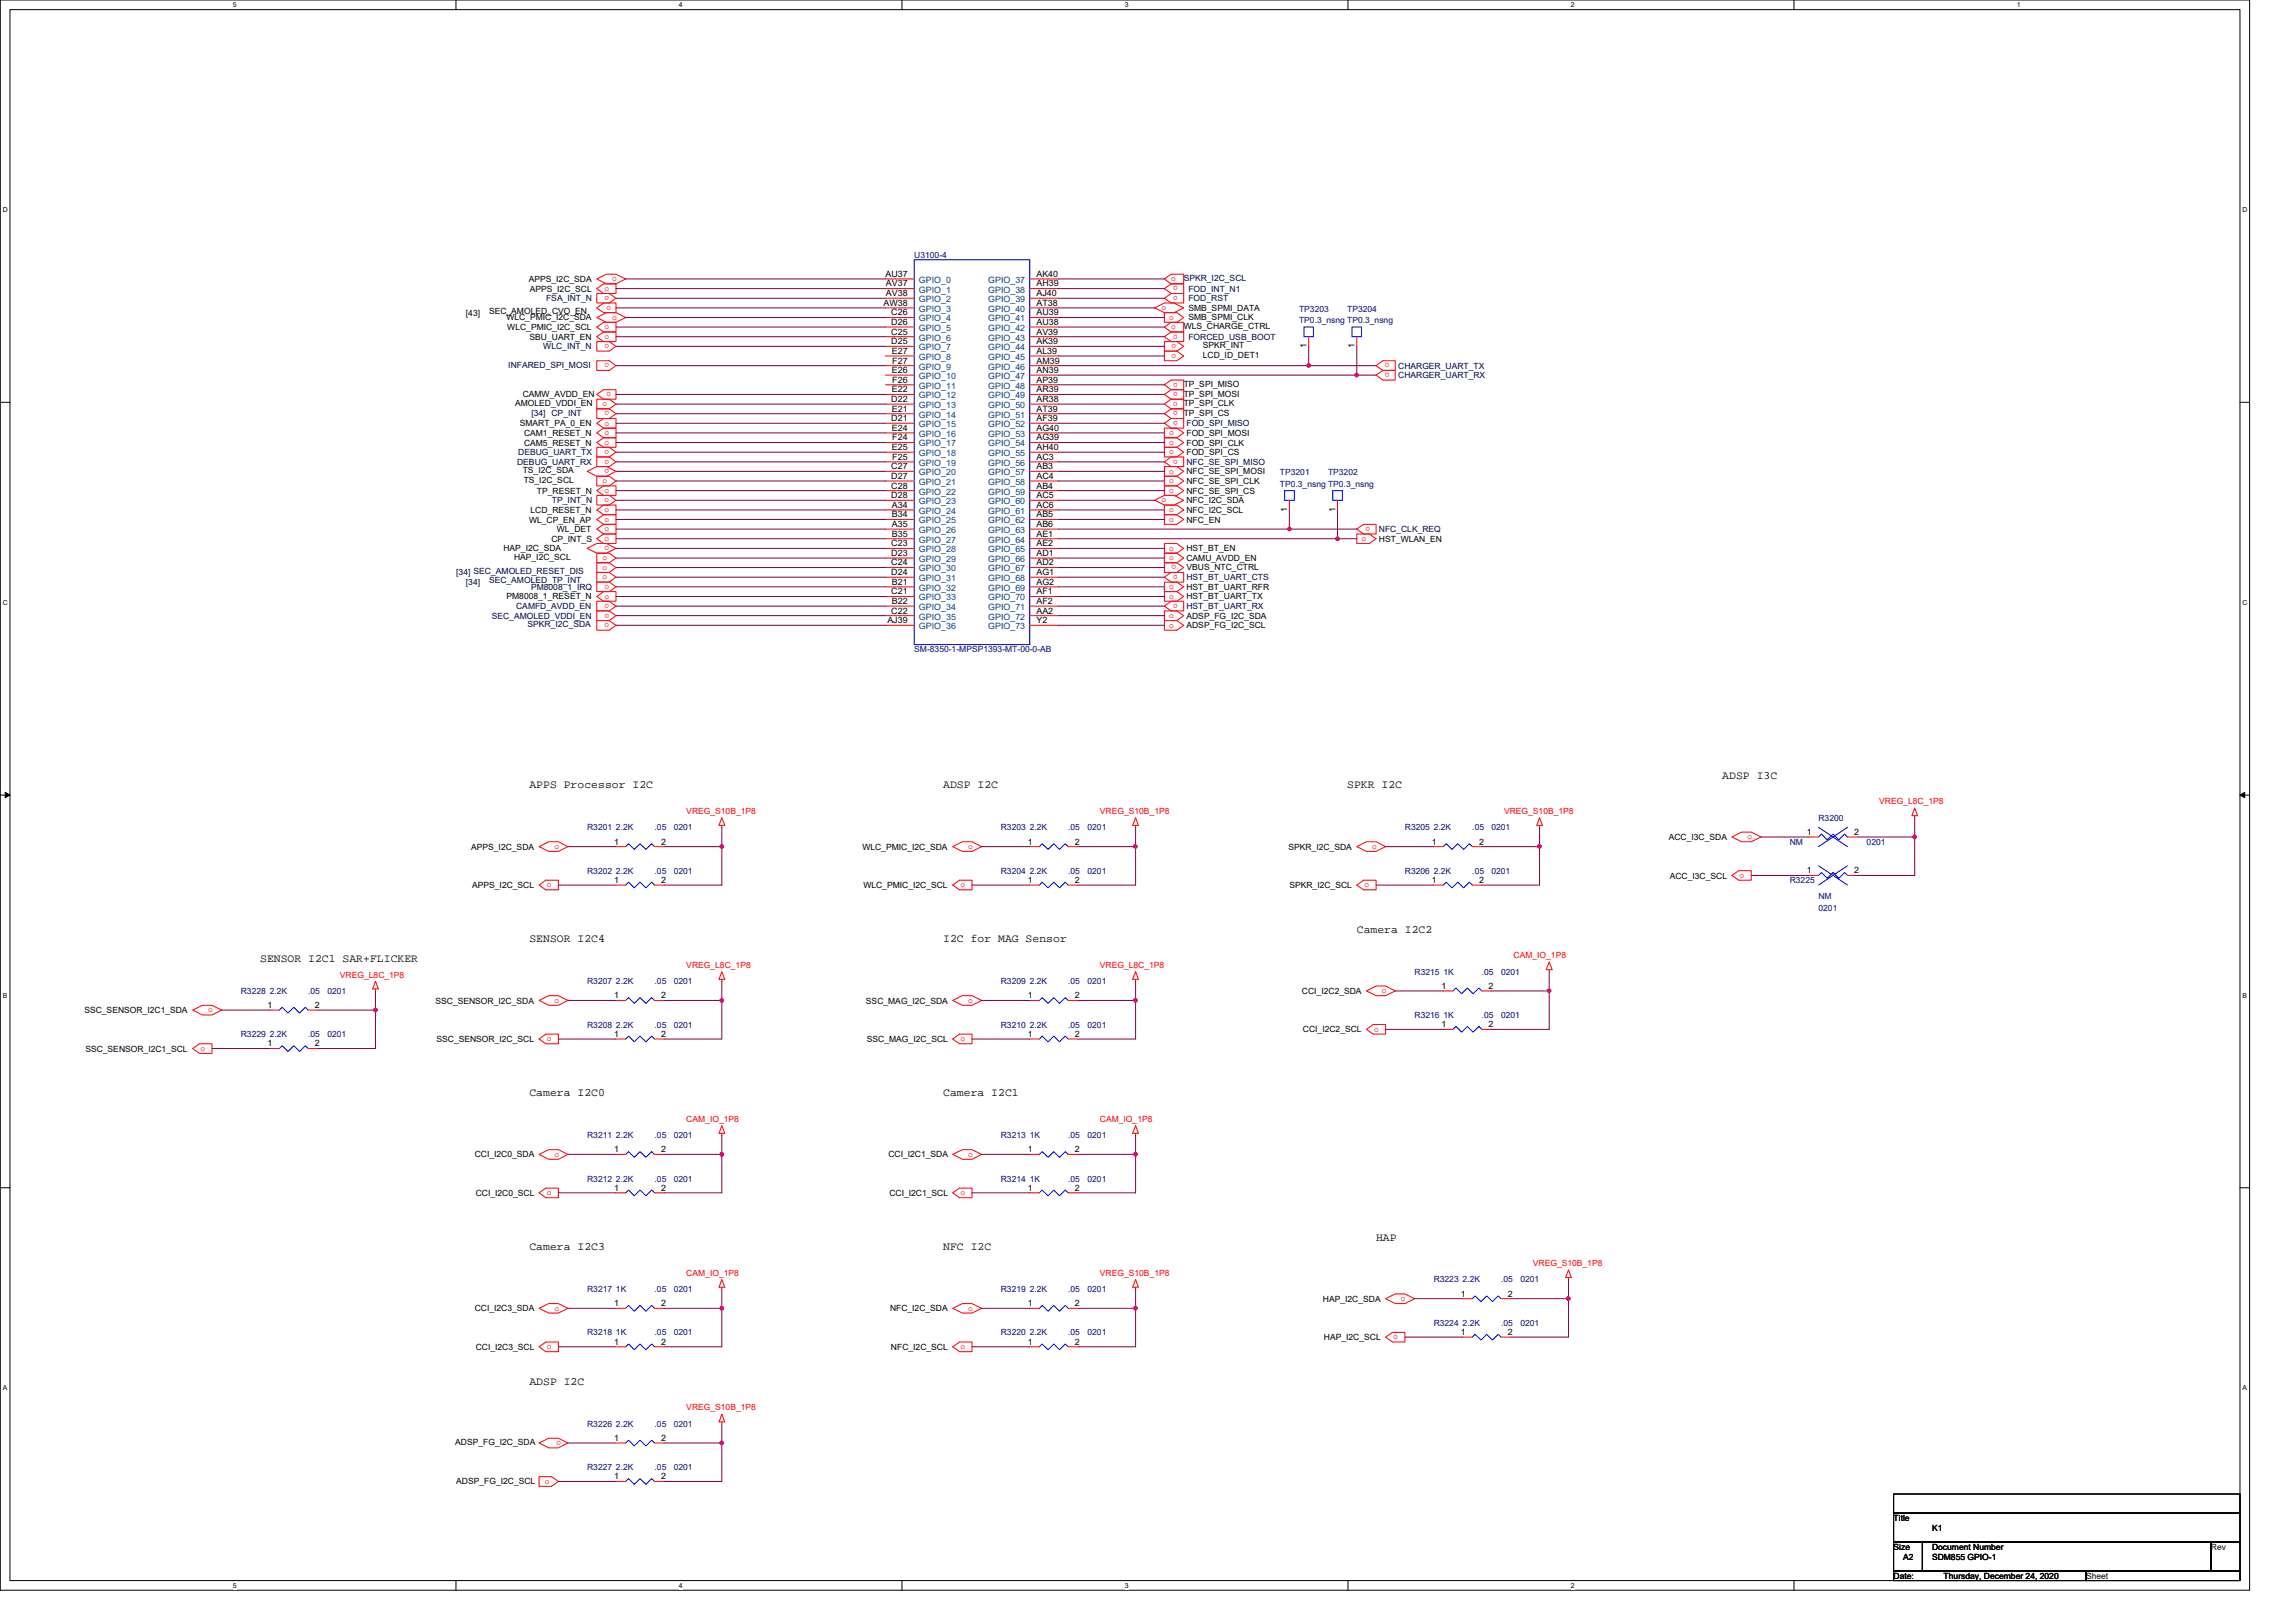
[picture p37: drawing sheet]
<svg xmlns="http://www.w3.org/2000/svg" width="297mm" height="210mm" viewBox="0 0 297 210" stroke-linecap="round" stroke-linejoin="round" font-family="sans-serif">
<defs><g id="words">
<g font-size="1.5">
<text x="222.8" y="100.8">ADSP I3C</text>
<text x="68.5" y="102">APPS Processor I2C</text>
<text x="122" y="102">ADSP I2C</text>
<text x="174.3" y="102">SPKR I2C</text>
<text x="33.7" y="124.4">SENSOR I2C1 SAR+FLICKER</text>
<text x="68.5" y="121.9">SENSOR I2C4</text>
<text x="122" y="121.9">I2C for MAG Sensor</text>
<text x="175.5" y="120.7">Camera I2C2</text>
<text x="68.5" y="141.8">Camera I2C0</text>
<text x="122" y="141.8">Camera I2C1</text>
<text x="68.5" y="161.7">Camera I2C3</text>
<text x="122" y="161.7">NFC I2C</text>
<text x="178" y="160.5">HAP</text>
<text x="68.5" y="179.2">ADSP I2C</text>
</g>
<g font-size="1.1">
<text x="114.6" y="35.8">AU37</text>
<text x="134.1" y="35.8">AK40</text>
<text x="60.3" y="40.9">[43]</text>
<text x="63.3" y="40.6">SEC_AMOLED_CVO_EN</text>
<text x="65.5" y="41.5">WLC_PMIC_I2C_SDA</text>
<text x="68.4" y="36.5">APPS_I2C_SDA</text>
<text x="68.5" y="37.7">APPS_I2C_SCL</text>
<text x="114.3" y="39.6">AW38</text>
<text x="114.6" y="37.1">AV37</text>
<text x="114.6" y="38.3">AV38</text>
<text x="115.3" y="40.8">C26</text>
<text x="134.1" y="37.1">AH39</text>
<text x="134.1" y="38.3">AJ40</text>
<text x="134.1" y="39.6">AT38</text>
<text x="134.1" y="40.8">AU39</text>
<text x="153.8" y="40.2">SMB_SPMI_DATA</text>
<text x="153.8" y="41.5">SMB_SPMI_CLK</text>
<text x="65.6" y="42.7">WLC_PMIC_I2C_SCL</text>
<text x="68.5" y="44">SBU_UART_EN</text>
<text x="115.3" y="42">D26</text>
<text x="115.3" y="43.3">C25</text>
<text x="115.3" y="44.5">D25</text>
<text x="115.4" y="45.8">E27</text>
<text x="115.4" y="47">F27</text>
<text x="134.1" y="42">AU38</text>
<text x="134.1" y="43.3">AV39</text>
<text x="134.1" y="44.5">AK39</text>
<text x="134.1" y="45.8">AL39</text>
<text x="134.1" y="47">AM39</text>
<text x="153.1" y="42.6">WLS_CHARGE_CTRL</text>
<text x="155.6" y="45.1">SPKR_INT</text>
<text x="155.6" y="46.3">LCD_ID_DET1</text>
<text x="169" y="45.1" transform="rotate(-90 169 45.1)">1</text>
<text x="175.3" y="45.1" transform="rotate(-90 175.3 45.1)">1</text>
<text x="66.6" y="52.6">AMOLED_VDDI_EN</text>
<text x="67.6" y="51.3">CAMW_AVDD_EN</text>
<text x="115.3" y="52">D22</text>
<text x="115.4" y="48.3">E26</text>
<text x="115.4" y="50.8">E22</text>
<text x="115.4" y="53.3">E21</text>
<text x="115.4" y="49.5">F26</text>
<text x="134.1" y="48.3">AN39</text>
<text x="134.1" y="49.5">AP39</text>
<text x="134.1" y="50.8">AR39</text>
<text x="134.1" y="52">AR38</text>
<text x="134.1" y="53.3">AT39</text>
<text x="153.1" y="50.1">TP_SPI_MISO</text>
<text x="153.1" y="51.3">TP_SPI_MOSI</text>
<text x="153.1" y="52.6">TP_SPI_CLK</text>
<text x="153.1" y="53.8">TP_SPI_CS</text>
<text x="67.2" y="55.2">SMART_PA_0_EN</text>
<text x="67.8" y="56.4">CAM1_RESET_N</text>
<text x="67.8" y="57.7">CAM5_RESET_N</text>
<text x="115.3" y="54.5">D21</text>
<text x="115.4" y="55.7">E24</text>
<text x="115.4" y="58.2">E25</text>
<text x="115.4" y="57">F24</text>
<text x="115.4" y="59.5">F25</text>
<text x="134.1" y="54.5">AF39</text>
<text x="134.1" y="55.7">AG40</text>
<text x="134.1" y="57">AG39</text>
<text x="134.1" y="58.2">AH40</text>
<text x="134.1" y="59.5">AC3</text>
<text x="153.5" y="56.4">FOD_SPI_MOSI</text>
<text x="153.5" y="57.7">FOD_SPI_CLK</text>
<text x="153.5" y="58.9">FOD_SPI_CS</text>
<text x="67.6" y="61.3">TS_I2C_SDA</text>
<text x="67.8" y="62.5">TS_I2C_SCL</text>
<text x="69.5" y="63.9">TP_RESET_N</text>
<text x="115.3" y="60.7">C27</text>
<text x="115.3" y="62">D27</text>
<text x="115.3" y="63.2">C28</text>
<text x="115.3" y="64.5">D28</text>
<text x="115.4" y="65.7">A34</text>
<text x="134.1" y="60.7">AB3</text>
<text x="134.1" y="62">AC4</text>
<text x="134.1" y="63.2">AB4</text>
<text x="134.1" y="64.5">AC5</text>
<text x="134.1" y="65.7">AC6</text>
<text x="153.5" y="61.4">NFC_SE_SPI_MOSI</text>
<text x="153.5" y="62.6">NFC_SE_SPI_CLK</text>
<text x="153.5" y="63.9">NFC_SE_SPI_CS</text>
<text x="153.5" y="65.1">NFC_I2C_SDA</text>
<text x="65.1" y="71.2">HAP_I2C_SDA</text>
<text x="68.4" y="67.6">WL_CP_EN_AP</text>
<text x="68.6" y="66.4">LCD_RESET_N</text>
<text x="71.3" y="70.1">CP_INT_S</text>
<text x="72" y="68.9">WL_DET</text>
<text x="115.3" y="70.7">C23</text>
<text x="115.3" y="71.9">D23</text>
<text x="115.4" y="66.9">B34</text>
<text x="115.4" y="68.2">A35</text>
<text x="115.4" y="69.4">B35</text>
<text x="134.1" y="66.9">AB5</text>
<text x="134.1" y="68.2">AB6</text>
<text x="134.1" y="69.4">AE1</text>
<text x="134.1" y="70.7">AE2</text>
<text x="134.1" y="71.9">AD1</text>
<text x="153.5" y="66.4">NFC_I2C_SCL</text>
<text x="153.5" y="67.6">NFC_EN</text>
<text x="153.5" y="71.3">HST_BT_EN</text>
<text x="166.5" y="66.2" transform="rotate(-90 166.5 66.2)">1</text>
<text x="172.8" y="66.2" transform="rotate(-90 172.8 66.2)">1</text>
<text x="178.4" y="70.1">HST_WLAN_EN</text>
<text x="65.5" y="77.6">PM8008_1_RESET_N</text>
<text x="66.5" y="72.5">HAP_I2C_SCL</text>
<text x="115.3" y="73.2">C24</text>
<text x="115.3" y="74.4">D24</text>
<text x="115.3" y="76.9">C21</text>
<text x="115.4" y="75.6">B21</text>
<text x="134.1" y="73.2">AD2</text>
<text x="134.1" y="74.4">AG1</text>
<text x="134.1" y="75.6">AG2</text>
<text x="134.1" y="76.9">AF1</text>
<text x="153.5" y="76.3">HST_BT_UART_RFR</text>
<text x="153.5" y="77.6">HST_BT_UART_TX</text>
<text x="153.5" y="72.6">CAMU_AVDD_EN</text>
<text x="153.5" y="73.7">VBUS_NTC_CTRL</text>
<text x="114.8" y="80.6">AJ39</text>
<text x="115.3" y="79.4">C22</text>
<text x="115.4" y="78.1">B22</text>
<text x="134.1" y="78.1">AF2</text>
<text x="134.1" y="79.4">AA2</text>
<text x="134.1" y="80.6">Y2</text>
<text x="153.5" y="80.1">ADSP_FG_I2C_SDA</text>
<text x="153.5" y="81.3">ADSP_FG_I2C_SCL</text>
<text x="61" y="109.9">APPS_I2C_SDA</text>
<text x="79.4" y="109.3">1</text>
<text x="85.6" y="109.3">2</text>
<text x="111.6" y="109.9">WLC_PMIC_I2C_SDA</text>
<text x="133" y="109.3">1</text>
<text x="139.1" y="109.3">2</text>
<text x="166.7" y="109.9">SPKR_I2C_SDA</text>
<text x="185.2" y="109.3">1</text>
<text x="191.3" y="109.3">2</text>
<text x="215.9" y="108.7">ACC_I3C_SDA</text>
<text x="216" y="113.7">ACC_I3C_SCL</text>
<text x="233.8" y="113">1</text>
<text x="233.8" y="108">1</text>
<text x="239.9" y="113">2</text>
<text x="239.9" y="108">2</text>
<text x="61.1" y="114.9">APPS_I2C_SCL</text>
<text x="79.4" y="114.2">1</text>
<text x="85.6" y="114.2">2</text>
<text x="111.7" y="114.9">WLC_PMIC_I2C_SCL</text>
<text x="133" y="114.2">1</text>
<text x="139.1" y="114.2">2</text>
<text x="166.8" y="114.9">SPKR_I2C_SCL</text>
<text x="185.2" y="114.2">1</text>
<text x="191.3" y="114.2">2</text>
<text x="10.9" y="131.1">SSC_SENSOR_I2C1_SDA</text>
<text x="34.6" y="130.4">1</text>
<text x="40.7" y="130.4">2</text>
<text x="56.3" y="129.8">SSC_SENSOR_I2C_SDA</text>
<text x="79.4" y="129.2">1</text>
<text x="85.6" y="129.2">2</text>
<text x="112" y="129.8">SSC_MAG_I2C_SDA</text>
<text x="133" y="129.2">1</text>
<text x="139.1" y="129.2">2</text>
<text x="168.4" y="128.6">CCI_I2C2_SDA</text>
<text x="186.5" y="127.9">1</text>
<text x="192.6" y="127.9">2</text>
<text x="11" y="136.1">SSC_SENSOR_I2C1_SCL</text>
<text x="34.6" y="135.4">1</text>
<text x="40.7" y="135.4">2</text>
<text x="56.5" y="134.8">SSC_SENSOR_I2C_SCL</text>
<text x="79.4" y="134.2">1</text>
<text x="85.6" y="134.2">2</text>
<text x="112.2" y="134.8">SSC_MAG_I2C_SCL</text>
<text x="133" y="134.2">1</text>
<text x="139.1" y="134.2">2</text>
<text x="168.6" y="133.6">CCI_I2C2_SCL</text>
<text x="186.5" y="132.9">1</text>
<text x="192.6" y="132.9">2</text>
<text x="61.4" y="149.8">CCI_I2C0_SDA</text>
<text x="79.4" y="149.1">1</text>
<text x="85.6" y="149.1">2</text>
<text x="114.9" y="149.8">CCI_I2C1_SDA</text>
<text x="133" y="149.1">1</text>
<text x="139.1" y="149.1">2</text>
<text x="61.5" y="154.7">CCI_I2C0_SCL</text>
<text x="79.4" y="154.1">1</text>
<text x="85.6" y="154.1">2</text>
<text x="115.1" y="154.7">CCI_I2C1_SCL</text>
<text x="133" y="154.1">1</text>
<text x="139.1" y="154.1">2</text>
<text x="189" y="167.7">1</text>
<text x="195.1" y="167.7">2</text>
<text x="61.4" y="169.7">CCI_I2C3_SDA</text>
<text x="79.4" y="169">1</text>
<text x="79.4" y="174">1</text>
<text x="85.6" y="169">2</text>
<text x="85.6" y="174">2</text>
<text x="115.1" y="169.7">NFC_I2C_SDA</text>
<text x="133" y="169">1</text>
<text x="133" y="174">1</text>
<text x="139.1" y="169">2</text>
<text x="139.1" y="174">2</text>
<text x="171.2" y="168.4">HAP_I2C_SDA</text>
<text x="171.3" y="173.4">HAP_I2C_SCL</text>
<text x="189" y="172.7">1</text>
<text x="195.1" y="172.7">2</text>
<text x="61.5" y="174.6">CCI_I2C3_SCL</text>
<text x="115.3" y="174.6">NFC_I2C_SCL</text>
<text x="58.9" y="187">ADSP_FG_I2C_SDA</text>
<text x="59" y="191.9">ADSP_FG_I2C_SCL</text>
<text x="79.4" y="186.4">1</text>
<text x="79.4" y="191.4">1</text>
<text x="85.6" y="186.4">2</text>
<text x="85.6" y="191.4">2</text>
<text x="245" y="196.8">Title</text>
<text x="245" y="200.5">Size</text>
<text x="246.2" y="201.8">A2</text>
<text x="250" y="200.5">Document Number</text>
<text x="250" y="201.8">SDM855 GPIO-1</text>
<text x="250" y="198">K1</text>
<text x="286" y="200.5">Rev</text>
<text x="245" y="204.3">Date:</text>
<text x="251.5" y="204.3">Thursday, December 24, 2020</text>
<text x="269.9" y="204.3">Sheet</text>
</g>
<g font-size="1.1" fill="#000080">
<text x="118.3" y="33.4">U3100-4</text>
<text x="168.1" y="40.3">TP3203</text>
<text x="168.1" y="41.8">TP0.3_nsng TP0.3_nsng</text>
<text x="174.3" y="40.3">TP3204</text>
<text x="165.6" y="61.5">TP3201</text>
<text x="165.6" y="63">TP0.3_nsng TP0.3_nsng</text>
<text x="171.8" y="61.5">TP3202</text>
<text x="118.3" y="84.4">SM-8350-1-MPSP1393-MT-00-0-AB</text>
<text x="76" y="107.4">R3201 2.2K</text>
<text x="84.7" y="107.4">.05</text>
<text x="87.2" y="107.4">0201</text>
<text x="129.5" y="107.4">R3203 2.2K</text>
<text x="138.2" y="107.4">.05</text>
<text x="140.7" y="107.4">0201</text>
<text x="181.8" y="107.4">R3205 2.2K</text>
<text x="190.5" y="107.4">.05</text>
<text x="193" y="107.4">0201</text>
<text x="235.3" y="106.2">R3200</text>
<text x="76" y="113">R3202 2.2K</text>
<text x="84.7" y="113">.05</text>
<text x="87.2" y="113">0201</text>
<text x="129.5" y="113">R3204 2.2K</text>
<text x="138.2" y="113">.05</text>
<text x="140.7" y="113">0201</text>
<text x="181.8" y="113">R3206 2.2K</text>
<text x="190.5" y="113">.05</text>
<text x="193" y="113">0201</text>
<text x="231.5" y="109.3">NM</text>
<text x="241.5" y="109.3">0201</text>
<text x="231.5" y="114.3">R3225</text>
<text x="235.3" y="116.3">NM</text>
<text x="235.3" y="117.9">0201</text>
<text x="31.2" y="128.6">R3228 2.2K</text>
<text x="39.9" y="128.6">.05</text>
<text x="42.3" y="128.6">0201</text>
<text x="76" y="127.3">R3207 2.2K</text>
<text x="84.7" y="127.3">.05</text>
<text x="87.2" y="127.3">0201</text>
<text x="129.5" y="127.3">R3209 2.2K</text>
<text x="138.2" y="127.3">.05</text>
<text x="140.7" y="127.3">0201</text>
<text x="183" y="131.7">R3216 1K</text>
<text x="183" y="126.1">R3215 1K</text>
<text x="191.7" y="131.7">.05</text>
<text x="191.7" y="126.1">.05</text>
<text x="194.2" y="131.7">0201</text>
<text x="194.2" y="126.1">0201</text>
<text x="31.2" y="134.2">R3229 2.2K</text>
<text x="39.9" y="134.2">.05</text>
<text x="42.3" y="134.2">0201</text>
<text x="76" y="132.9">R3208 2.2K</text>
<text x="84.7" y="132.9">.05</text>
<text x="87.2" y="132.9">0201</text>
<text x="129.5" y="132.9">R3210 2.2K</text>
<text x="138.2" y="132.9">.05</text>
<text x="140.7" y="132.9">0201</text>
<text x="76" y="147.3">R3211 2.2K</text>
<text x="84.7" y="147.3">.05</text>
<text x="87.2" y="147.3">0201</text>
<text x="129.5" y="147.3">R3213 1K</text>
<text x="138.2" y="147.3">.05</text>
<text x="140.7" y="147.3">0201</text>
<text x="76" y="152.9">R3212 2.2K</text>
<text x="84.7" y="152.9">.05</text>
<text x="87.2" y="152.9">0201</text>
<text x="129.5" y="152.9">R3214 1K</text>
<text x="138.2" y="152.9">.05</text>
<text x="140.7" y="152.9">0201</text>
<text x="76" y="167.2">R3217 1K</text>
<text x="84.7" y="167.2">.05</text>
<text x="87.2" y="167.2">0201</text>
<text x="129.5" y="167.2">R3219 2.2K</text>
<text x="138.2" y="167.2">.05</text>
<text x="140.7" y="167.2">0201</text>
<text x="185.5" y="165.9">R3223 2.2K</text>
<text x="194.2" y="165.9">.05</text>
<text x="196.7" y="165.9">0201</text>
<text x="76" y="172.8">R3218 1K</text>
<text x="84.7" y="172.8">.05</text>
<text x="87.2" y="172.8">0201</text>
<text x="129.5" y="172.8">R3220 2.2K</text>
<text x="138.2" y="172.8">.05</text>
<text x="140.7" y="172.8">0201</text>
<text x="185.5" y="171.5">R3224 2.2K</text>
<text x="194.2" y="171.5">.05</text>
<text x="196.7" y="171.5">0201</text>
<text x="76" y="184.6">R3226 2.2K</text>
<text x="84.7" y="184.6">.05</text>
<text x="87.2" y="184.6">0201</text>
<text x="76" y="190.2">R3227 2.2K</text>
<text x="84.7" y="190.2">.05</text>
<text x="87.2" y="190.2">0201</text>
</g>
<g font-size="1.1" fill="#000040">
<text x="70.7" y="39">FSA_INT_N</text>
<text x="153.1" y="36.4">SPKR_I2C_SCL</text>
<text x="153.8" y="37.7">FOD_INT_N1</text>
<text x="153.8" y="39">FOD_RST</text>
<text x="65.8" y="47.6">INFARED_SPI_MOSI</text>
<text x="70.3" y="45.2">WLC_INT_N</text>
<text x="153.8" y="44">FORCED_USB_BOOT</text>
<text x="180.9" y="47.7">CHARGER_UART_TX</text>
<text x="68.7" y="53.8">[34] CP_INT</text>
<text x="180.9" y="48.9">CHARGER_UART_RX</text>
<text x="67.1" y="58.9">DEBUG_UART_TX</text>
<text x="153.5" y="55.2">FOD_SPI_MISO</text>
<text x="66.9" y="60.1">DEBUG_UART_RX</text>
<text x="71.4" y="65.1">TP_INT_N</text>
<text x="153.5" y="60.1">NFC_SE_SPI_MISO</text>
<text x="178.4" y="68.9">NFC_CLK_REQ</text>
<text x="59" y="74.4">[34] SEC_AMOLED_RESET_DIS</text>
<text x="60.3" y="75.7">[34]</text>
<text x="63.3" y="75.4">SEC_AMOLED_TP_INT</text>
<text x="68.7" y="76.3">PM8008_1_IRQ</text>
<text x="153.5" y="75.1">HST_BT_UART_CTS</text>
<text x="63.6" y="80.1">SEC_AMOLED_VDDI_EN</text>
<text x="66.8" y="78.8">CAMFD_AVDD_EN</text>
<text x="68.2" y="81.2">SPKR_I2C_SDA</text>
<text x="153.5" y="78.8">HST_BT_UART_RX</text>
</g>
<g font-size="1.1" fill="#f00">
<text x="78.2" y="37.6">o</text>
<text x="78.8" y="38.3" transform="rotate(180 78.8 38.3)">o</text>
<text x="79.1" y="39.5" transform="rotate(180 79.1 39.5)">o</text>
<text x="79.2" y="36.4">o</text>
<text x="79.2" y="41.4">o</text>
<text x="150.3" y="40.1">o</text>
<text x="151.3" y="41.4">o</text>
<text x="151.5" y="36.4">o</text>
<text x="152.4" y="37.1" transform="rotate(180 152.4 37.1)">o</text>
<text x="152.4" y="38.3" transform="rotate(180 152.4 38.3)">o</text>
<text x="78.2" y="42.6">o</text>
<text x="78.2" y="43.9">o</text>
<text x="78.8" y="44.5" transform="rotate(180 78.8 44.5)">o</text>
<text x="78.8" y="47" transform="rotate(180 78.8 47)">o</text>
<text x="151.5" y="42.6">o</text>
<text x="152.1" y="44.5" transform="rotate(180 152.1 44.5)">o</text>
<text x="152.1" y="45.8" transform="rotate(180 152.1 45.8)">o</text>
<text x="152.4" y="43.3" transform="rotate(180 152.4 43.3)">o</text>
<text x="179.8" y="47" transform="rotate(180 179.8 47)">o</text>
<text x="78" y="52.6">o</text>
<text x="78.8" y="53.2" transform="rotate(180 78.8 53.2)">o</text>
<text x="79.1" y="50.7" transform="rotate(180 79.1 50.7)">o</text>
<text x="152.4" y="49.5" transform="rotate(180 152.4 49.5)">o</text>
<text x="152.4" y="50.7" transform="rotate(180 152.4 50.7)">o</text>
<text x="152.4" y="52" transform="rotate(180 152.4 52)">o</text>
<text x="152.4" y="53.2" transform="rotate(180 152.4 53.2)">o</text>
<text x="179.8" y="48.3" transform="rotate(180 179.8 48.3)">o</text>
<text x="78.2" y="55.1">o</text>
<text x="78.2" y="56.3">o</text>
<text x="78.2" y="57.6">o</text>
<text x="78.8" y="59.5" transform="rotate(180 78.8 59.5)">o</text>
<text x="78.8" y="58.2" transform="rotate(180 78.8 58.2)">o</text>
<text x="151.3" y="56.3">o</text>
<text x="151.3" y="57.6">o</text>
<text x="151.3" y="58.8">o</text>
<text x="152.4" y="54.5" transform="rotate(180 152.4 54.5)">o</text>
<text x="152.4" y="59.5" transform="rotate(180 152.4 59.5)">o</text>
<text x="78" y="62.5">o</text>
<text x="78.2" y="63.8">o</text>
<text x="78.8" y="64.4" transform="rotate(180 78.8 64.4)">o</text>
<text x="78.8" y="60.7" transform="rotate(180 78.8 60.7)">o</text>
<text x="150.3" y="65">o</text>
<text x="151.3" y="61.3">o</text>
<text x="151.3" y="62.5">o</text>
<text x="151.3" y="63.8">o</text>
<text x="78.2" y="66.3">o</text>
<text x="78.2" y="68.7">o</text>
<text x="78.2" y="67.5">o</text>
<text x="78.2" y="70">o</text>
<text x="78.8" y="70.7" transform="rotate(180 78.8 70.7)">o</text>
<text x="151.3" y="66.3">o</text>
<text x="151.3" y="67.5">o</text>
<text x="151.3" y="71.2">o</text>
<text x="176.1" y="70">o</text>
<text x="177.3" y="68.2" transform="rotate(180 177.3 68.2)">o</text>
<text x="78" y="73.7">o</text>
<text x="78" y="75">o</text>
<text x="78" y="72.5">o</text>
<text x="78.2" y="77.4">o</text>
<text x="78.8" y="75.6" transform="rotate(180 78.8 75.6)">o</text>
<text x="151.3" y="76.2">o</text>
<text x="151.3" y="77.4">o</text>
<text x="151.3" y="72.5">o</text>
<text x="152.1" y="73.2" transform="rotate(180 152.1 73.2)">o</text>
<text x="152.4" y="74.4" transform="rotate(180 152.4 74.4)">o</text>
<text x="78.8" y="78.1" transform="rotate(180 78.8 78.1)">o</text>
<text x="78.8" y="80.6" transform="rotate(180 78.8 80.6)">o</text>
<text x="78.8" y="79.4" transform="rotate(180 78.8 79.4)">o</text>
<text x="151.3" y="79.9">o</text>
<text x="151.3" y="81.2">o</text>
<text x="152.4" y="78.1" transform="rotate(180 152.4 78.1)">o</text>
<text x="88.8" y="105.3">VREG_S10B_1P8</text>
<text x="142.3" y="105.3">VREG_S10B_1P8</text>
<text x="194.6" y="105.3">VREG_S10B_1P8</text>
<text x="243.1" y="104.1">VREG_L8C_1P8</text>
<text x="71.7" y="109.8">o</text>
<text x="125.2" y="109.8">o</text>
<text x="177.5" y="109.8">o</text>
<text x="225.1" y="113.6">o</text>
<text x="226.1" y="108.6">o</text>
<text x="70.7" y="114.8">o</text>
<text x="124.2" y="114.8">o</text>
<text x="176.5" y="114.8">o</text>
<text x="88.8" y="125.2">VREG_L8C_1P8</text>
<text x="142.3" y="125.2">VREG_L8C_1P8</text>
<text x="195.8" y="124">CAM_IO_1P8</text>
<text x="26.9" y="131">o</text>
<text x="44" y="126.5">VREG_L8C_1P8</text>
<text x="71.7" y="129.7">o</text>
<text x="125.2" y="129.7">o</text>
<text x="178.8" y="128.5">o</text>
<text x="25.9" y="136">o</text>
<text x="70.7" y="134.7">o</text>
<text x="124.2" y="134.7">o</text>
<text x="177.8" y="133.5">o</text>
<text x="71.7" y="149.6">o</text>
<text x="88.8" y="145.1">CAM_IO_1P8</text>
<text x="125.2" y="149.6">o</text>
<text x="142.3" y="145.1">CAM_IO_1P8</text>
<text x="70.7" y="154.6">o</text>
<text x="124.2" y="154.6">o</text>
<text x="88.8" y="165.1">CAM_IO_1P8</text>
<text x="142.3" y="165.1">VREG_S10B_1P8</text>
<text x="198.3" y="163.8">VREG_S10B_1P8</text>
<text x="71.7" y="169.6">o</text>
<text x="125.2" y="169.6">o</text>
<text x="180.3" y="173.3">o</text>
<text x="181.2" y="168.3">o</text>
<text x="70.7" y="174.5">o</text>
<text x="124.2" y="174.5">o</text>
<text x="88.8" y="182.5">VREG_S10B_1P8</text>
<text x="70.5" y="192">o</text>
<text x="72.6" y="186.4" transform="rotate(180 72.6 186.4)">o</text>
</g>
<g font-size="1.1" fill="#004080">
<text x="118.9" y="36.6">GPIO_0</text>
<text x="118.9" y="37.8">GPIO_1</text>
<text x="118.9" y="39.1">GPIO_2</text>
<text x="118.9" y="40.3">GPIO_3</text>
<text x="118.9" y="41.6">GPIO_4</text>
<text x="127.8" y="36.6">GPIO_37</text>
<text x="127.8" y="37.8">GPIO_38</text>
<text x="127.8" y="39.1">GPIO_39</text>
<text x="127.8" y="40.3">GPIO_40</text>
<text x="127.8" y="41.6">GPIO_41</text>
<text x="118.9" y="42.8">GPIO_5</text>
<text x="118.9" y="44.1">GPIO_6</text>
<text x="118.9" y="45.3">GPIO_7</text>
<text x="118.9" y="46.6">GPIO_8</text>
<text x="118.9" y="47.8">GPIO_9</text>
<text x="127.8" y="42.8">GPIO_42</text>
<text x="127.8" y="44.1">GPIO_43</text>
<text x="127.8" y="45.3">GPIO_44</text>
<text x="127.8" y="46.6">GPIO_45</text>
<text x="127.8" y="47.8">GPIO_46</text>
<text x="118.9" y="49">GPIO_10</text>
<text x="118.9" y="50.3">GPIO_11</text>
<text x="118.9" y="51.5">GPIO_12</text>
<text x="118.9" y="52.8">GPIO_13</text>
<text x="127.8" y="49">GPIO_47</text>
<text x="127.8" y="50.3">GPIO_48</text>
<text x="127.8" y="51.5">GPIO_49</text>
<text x="127.8" y="52.8">GPIO_50</text>
<text x="118.9" y="54">GPIO_14</text>
<text x="118.9" y="55.3">GPIO_15</text>
<text x="118.9" y="56.5">GPIO_16</text>
<text x="118.9" y="57.8">GPIO_17</text>
<text x="118.9" y="59">GPIO_18</text>
<text x="127.8" y="54">GPIO_51</text>
<text x="127.8" y="55.3">GPIO_52</text>
<text x="127.8" y="56.5">GPIO_53</text>
<text x="127.8" y="57.8">GPIO_54</text>
<text x="127.8" y="59">GPIO_55</text>
<text x="118.9" y="60.3">GPIO_19</text>
<text x="118.9" y="61.5">GPIO_20</text>
<text x="118.9" y="62.7">GPIO_21</text>
<text x="118.9" y="64">GPIO_22</text>
<text x="118.9" y="65.2">GPIO_23</text>
<text x="127.8" y="60.3">GPIO_56</text>
<text x="127.8" y="61.5">GPIO_57</text>
<text x="127.8" y="62.7">GPIO_58</text>
<text x="127.8" y="64">GPIO_59</text>
<text x="127.8" y="65.2">GPIO_60</text>
<text x="118.9" y="66.5">GPIO_24</text>
<text x="118.9" y="67.7">GPIO_25</text>
<text x="118.9" y="69">GPIO_26</text>
<text x="118.9" y="70.2">GPIO_27</text>
<text x="118.9" y="71.5">GPIO_28</text>
<text x="127.8" y="66.5">GPIO_61</text>
<text x="127.8" y="67.7">GPIO_62</text>
<text x="127.8" y="69">GPIO_63</text>
<text x="127.8" y="70.2">GPIO_64</text>
<text x="127.8" y="71.5">GPIO_65</text>
<text x="118.9" y="72.7">GPIO_29</text>
<text x="118.9" y="73.9">GPIO_30</text>
<text x="118.9" y="75.2">GPIO_31</text>
<text x="118.9" y="76.4">GPIO_32</text>
<text x="118.9" y="77.7">GPIO_33</text>
<text x="127.8" y="72.7">GPIO_66</text>
<text x="127.8" y="73.9">GPIO_67</text>
<text x="127.8" y="75.2">GPIO_68</text>
<text x="127.8" y="76.4">GPIO_69</text>
<text x="127.8" y="77.7">GPIO_70</text>
<text x="118.9" y="78.9">GPIO_34</text>
<text x="118.9" y="80.2">GPIO_35</text>
<text x="118.9" y="81.4">GPIO_36</text>
<text x="127.8" y="78.9">GPIO_71</text>
<text x="127.8" y="80.2">GPIO_72</text>
<text x="127.8" y="81.4">GPIO_73</text>
</g>
<g font-size=".9">
<text x="30.1" y="1">5</text>
<text x="87.8" y="1">4</text>
<text x="145.5" y="1">3</text>
<text x="203.2" y="1">2</text>
<text x="260.9" y="1">1</text>
<text x=".4" y="27.5">D</text>
<text x="290.1" y="27.5">D</text>
<text x=".4" y="78.3">C</text>
<text x="290.1" y="78.3">C</text>
<text x=".4" y="129.1">B</text>
<text x="290.1" y="129.1">B</text>
<text x=".4" y="179.9">A</text>
<text x="290.1" y="179.9">A</text>
<text x="30.1" y="205.4">5</text>
<text x="87.8" y="205.4">4</text>
<text x="145.5" y="205.4">3</text>
<text x="203.2" y="205.4">2</text>
</g>
</g></defs>
<path d="M0 0h291v205.7h-291zM1.3 1.2h288.5v203.3h-288.5z" fill="none" stroke="#000" stroke-width=".13"/>
<g fill="#fff">
<path d="M30.1 .1h.5v1h-.5z"/>
<path d="M30.1 204.6h.5v1h-.5z"/>
</g>
<path d="M59 0v1.2M59 204.5v1.2" fill="none" stroke="#000" stroke-width=".13"/>
<g fill="#fff">
<path d="M87.8 .1h.5v1h-.5z"/>
<path d="M87.8 204.6h.5v1h-.5z"/>
</g>
<path d="M116.7 0v1.2M116.7 204.5v1.2" fill="none" stroke="#000" stroke-width=".13"/>
<g fill="#fff">
<path d="M145.5 .1h.5v1h-.5z"/>
<path d="M145.5 204.6h.5v1h-.5z"/>
</g>
<path d="M174.4 0v1.2M174.4 204.5v1.2" fill="none" stroke="#000" stroke-width=".13"/>
<g fill="#fff">
<path d="M203.2 .1h.5v1h-.5z"/>
<path d="M203.2 204.6h.5v1h-.5z"/>
</g>
<path d="M232.1 0v1.2M232.1 204.5v1.2" fill="none" stroke="#000" stroke-width=".13"/>
<g fill="#fff">
<path d="M260.9 .1h.5v1h-.5z"/>
<path d="M.4 26.6h.6v1h-.6z"/>
<path d="M290.1 26.6h.6v1h-.6z"/>
<path d="M.4 77.4h.6v1h-.6z"/>
<path d="M290.1 77.4h.6v1h-.6z"/>
</g>
<path d="M0 52h1.3M289.8 52h1.2" fill="none" stroke="#000" stroke-width=".13"/>
<g fill="#fff">
<path d="M.4 128.3h.5v1h-.5z"/>
<path d="M290.1 128.3h.6v1h-.6z"/>
</g>
<path d="M0 102.9h1.3M289.8 102.9h1.2" fill="none" stroke="#000" stroke-width=".13"/>
<path d="M.7 102.5l.6 .4-.6 .3zM289.8 102.9l.6-.4v.7z" fill="#000" stroke="#000" stroke-width=".13"/>
<g fill="#fff">
<path d="M.4 179.1h.5v1h-.5z"/>
<path d="M290.1 179.1h.6v1h-.6z"/>
</g>
<path d="M0 153.7h1.3M289.8 153.7h1.2M245 199.5h3.7v3.7h-3.7zM245 193.3h44.8v2.5h-44.8zM245 195.8h44.8v3.7h-44.8zM248.7 199.5h37.3v3.7h-37.3zM286 199.5h3.8v3.7h-3.8zM245 203.2h24.9v1.3h-24.9zM269.9 203.2h19.9v1.3h-19.9z" fill="none" stroke="#000" stroke-width=".13"/>
<g fill="none" stroke="#f00" stroke-width=".13">
<path d="M77.2 36.1l1.3-.6h1.2l1.2 .6-1.2 .6h-1.2zM77.2 38h1.6l.9 .6-.9 .6h-1.6zM77.2 37.3l.9-.6h1.6v1.3h-1.6zM77.2 39.8l.9-.6h1.6v1.2h-1.6zM114.6 36.1h3.7M114.6 37.3h3.7M114.6 38.6h3.7M114.6 39.8h3.7M133.2 36.1h3.7M133.2 37.3h3.7M133.2 38.6h3.7M133.2 39.8h3.7"/>
<path d="M149.4 39.8l1.2-.6h1.3l1.2 .6-1.2 .6h-1.3zM150.6 38.6l.9-.6h1.6v1.2h-1.6zM150.6 36.1l.9-.6h1.6v1.2h-1.6zM151.5 36.7l-.9 .6 .9 .7M151.5 36.7h1.6v1.3h-1.6M77.2 41.1l1.3-.7h1.2l1.2 .7-1.2 .6h-1.2zM77.2 44.2h1.6l.9 .6-.9 .6h-1.6zM77.2 59.1h1.6l.9 .7-.9 .6h-1.6zM77.2 46.7h1.6l.9 .6-.9 .6h-1.6zM77.2 57.9h1.6l.9 .6-.9 .6h-1.6zM77.2 52.9h1.6l.9 .6-.9 .6h-1.6zM77.2 51.6h1.6l.9 .7-.9 .6h-1.6z"/>
<path d="M77.2 42.3l.9-.6h1.6v1.2h-1.6zM77.2 54.8l.9-.7h1.6v1.3h-1.6zM77.2 57.3l.9-.7h1.6v1.3h-1.6zM77.2 43.6l.9-.7h1.6v1.3h-1.6zM77.2 51l.9-.6h1.6v1.2h-1.6zM78.1 55.4h1.6v1.2h-1.6M78.1 55.4l-.9 .6 .9 .6M114.6 41.1h3.7M114.6 42.3h3.7M114.6 43.6h3.7M114.6 44.8h3.7M114.6 46.1h3.7"/>
<path d="M114.6 47.3h3.7M114.6 48.5h3.7M114.6 49.8h3.7M114.6 51h3.7M114.6 52.3h3.7M114.6 53.5h3.7M114.6 54.8h3.7M114.6 56h3.7M114.6 57.3h3.7M114.6 58.5h3.7M114.6 59.8h3.7M133.2 41.1h3.7"/>
<path d="M133.2 42.3h3.7M133.2 43.6h3.7M133.2 44.8h3.7M133.2 46.1h3.7M133.2 47.3h3.7M133.2 48.5h3.7M133.2 49.8h3.7M133.2 51h3.7M133.2 52.3h3.7M133.2 53.5h3.7M133.2 54.8h3.7M133.2 56h3.7"/>
<path d="M133.2 57.3h3.7M133.2 58.5h3.7M133.2 59.8h3.7M150.6 43.6l.9-.7h1.6v1.3h-1.6zM150.6 54.8l.9-.7h1.6v1.3h-1.6zM150.6 59.8l.9-.7h1.6v1.3h-1.6zM150.6 49.8l.9-.6h1.6v1.2h-1.6zM150.6 42.3l.9-.6h1.6v1.2h-1.6zM150.6 40.4h1.6l.9 .7-.9 .6h-1.6zM150.6 55.4h1.6l.9 .6-.9 .6h-1.6zM150.6 57.9h1.6l.9 .6-.9 .6h-1.6zM150.6 44.2h1.6l.9 .6-.9 .6h-1.6z"/>
<path d="M150.6 45.4h1.6l.9 .7-.9 .6h-1.6zM151.5 50.4l-.9 .6 .9 .6M151.5 51.6l-.9 .7 .9 .6M151.5 52.9l-.9 .6 .9 .6M151.5 50.4h1.6v1.2h-1.6M151.5 51.6h1.6v1.3h-1.6M151.5 52.9h1.6v1.2h-1.6M152.2 56.6l.9 .7-.9 .6M152.2 56.6h-1.6v1.3h1.6M169.3 43.6v1.2M175.5 43.6v1.2M178 47.3l.9-.6h1.6v1.2h-1.6z"/>
<path d="M178 48.5l.9-.6h1.6v1.3h-1.6zM76 71l1.2-.7h1.3l1.2 .7-1.2 .6h-1.3zM76 61l1.2-.6h1.3l1.2 .6-1.2 .6h-1.3zM77.2 64.1h1.6l.9 .6-.9 .6h-1.6zM77.2 75.3h1.6l.9 .6-.9 .6h-1.6zM77.2 77.8h1.6l.9 .6-.9 .6h-1.6zM77.2 71.6h1.6l.9 .6-.9 .6h-1.6zM77.2 61.6h1.6l.9 .6-.9 .7h-1.6zM77.2 63.5l.9-.6h1.6v1.2h-1.6zM77.2 66l.9-.7h1.6v1.3h-1.6zM77.2 77.2l.9-.7h1.6v1.3h-1.6zM77.2 69.7l.9-.6h1.6v1.2h-1.6z"/>
<path d="M78.1 67.8h1.6v1.3h-1.6M78.1 66.6h1.6v1.2h-1.6M78.1 67.8l-.9 .7 .9 .6M78.1 66.6l-.9 .6 .9 .6M78.8 72.8h-1.6v1.3h1.6M78.8 74.1h-1.6v1.2h1.6M78.8 79h-1.6v1.3h1.6M78.8 72.8l.9 .6-.9 .7M78.8 74.1l.9 .6-.9 .6M78.8 79l.9 .7-.9 .6M114.6 61h3.7M114.6 62.2h3.7"/>
<path d="M114.6 63.5h3.7M114.6 64.7h3.7M114.6 66h3.7M114.6 67.2h3.7M114.6 68.5h3.7M114.6 69.7h3.7M114.6 71h3.7M114.6 72.2h3.7M114.6 73.4h3.7M114.6 74.7h3.7M114.6 75.9h3.7M114.6 77.2h3.7"/>
<path d="M114.6 78.4h3.7M114.6 79.7h3.7M133.2 61h3.7M133.2 62.2h3.7M133.2 63.5h3.7M133.2 64.7h3.7M133.2 66h3.7M133.2 67.2h3.7M133.2 68.5h3.7M133.2 69.7h3.7M133.2 71h3.7M133.2 72.2h3.7"/>
<path d="M133.2 73.4h3.7M133.2 74.7h3.7M133.2 75.9h3.7M133.2 77.2h3.7M133.2 78.4h3.7M133.2 79.7h3.7M149.4 64.7l1.2-.6h1.3l1.2 .6-1.2 .6h-1.3zM150.6 74.7l.9-.6h1.6v1.2h-1.6zM150.6 78.4l.9-.6h1.6v1.2h-1.6zM150.6 60.4h1.6l.9 .6-.9 .6h-1.6zM150.6 62.9h1.6l.9 .6-.9 .6h-1.6zM150.6 65.3h1.6l.9 .7-.9 .6h-1.6z"/>
<path d="M150.6 66.6h1.6l.9 .6-.9 .6h-1.6zM150.6 70.3h1.6l.9 .7-.9 .6h-1.6zM150.6 75.3h1.6l.9 .6-.9 .6h-1.6zM150.6 76.5h1.6l.9 .7-.9 .6h-1.6zM150.6 79h1.6l.9 .7-.9 .6h-1.6zM150.6 72.8h1.6l.9 .6-.9 .7h-1.6zM152.2 61.6l.9 .6-.9 .7M152.2 71.6l.9 .6-.9 .6M152.2 61.6h-1.6v1.3h1.6M152.2 71.6h-1.6v1.2h1.6M166.8 64.7v1.3M173 64.7v1.3"/>
<path d="M175.5 68.5l.9-.7h1.6v1.3h-1.6zM175.5 69.1h1.6l.9 .6-.9 .6h-1.6zM77.2 80.3h1.6l.9 .6-.9 .6h-1.6zM114.6 80.9h3.7M133.2 80.9h3.7M150.6 80.3h1.6l.9 .6-.9 .6h-1.6zM69.7 114.5l.9-.6h1.6v1.2h-1.6zM69.7 109.5l1.3-.6h1.2l1.3 .6-1.3 .7h-1.2zM79.7 109.5h1.2M79.7 114.5h1.2M84.7 109.5h1.2M84.7 114.5h1.2"/>
<path d="M93.4 105.8l.4 1h-.8zM93.4 106.8v.2M123.3 109.5l1.2-.6h1.2l1.3 .6-1.3 .7h-1.2zM123.3 114.5l.8-.6h1.6v1.2h-1.6zM133.2 114.5h1.3M133.2 109.5h1.3M138.2 114.5h1.2M138.2 109.5h1.2M146.9 106.8v.2M146.9 105.8l.4 1h-.8zM175.5 109.5l1.3-.6h1.2l1.3 .6-1.3 .7h-1.2zM175.5 114.5l.9-.6h1.6v1.2h-1.6z"/>
<path d="M185.5 114.5h1.2M185.5 109.5h1.2M190.5 114.5h1.2M190.5 109.5h1.2M199.2 105.8l.4 1h-.8zM199.2 106.8v.2M224.1 108.3l1.2-.6h1.3l1.2 .6-1.2 .6h-1.3zM224.1 113.3l.8-.7h1.7v1.3h-1.7zM234 113.3h1.3M234 108.3h1.3M239 113.3h1.3M239 108.3h1.3"/>
<path d="M247.7 104.5l.4 1h-.7zM247.7 105.5v.3M24.9 135.7l.9-.7h1.6v1.3h-1.6zM24.9 130.7l1.3-.6h1.2l1.3 .6-1.3 .6h-1.2zM34.9 130.7h1.2M34.9 135.7h1.2M39.9 130.7h1.2M39.9 135.7h1.2M48.6 128v.2M48.6 127l.4 1h-.8zM69.7 134.4l.9-.6h1.6v1.2h-1.6zM69.7 129.4l1.3-.6h1.2l1.3 .6-1.3 .7h-1.2z"/>
<path d="M79.7 134.4h1.2M79.7 129.4h1.2M84.7 134.4h1.2M84.7 129.4h1.2M93.4 125.7l.4 1h-.8zM93.4 126.7v.3M123.3 129.4l1.2-.6h1.2l1.3 .6-1.3 .7h-1.2zM123.3 134.4l.8-.6h1.6v1.2h-1.6zM133.2 129.4h1.3M133.2 134.4h1.3M138.2 129.4h1.2M138.2 134.4h1.2"/>
<path d="M146.9 126.7v.3M146.9 125.7l.4 1h-.8zM176.8 128.2l1.2-.6h1.3l1.2 .6-1.2 .6h-1.3zM176.8 133.2l.8-.7h1.7v1.3h-1.7zM186.7 133.2h1.3M186.7 128.2h1.3M191.7 133.2h1.3M191.7 128.2h1.3M200.4 125.5v.2M200.4 124.5l.4 1h-.8zM69.7 154.3l.9-.6h1.6v1.3h-1.6zM69.7 149.4l1.3-.7h1.2l1.3 .7-1.3 .6h-1.2z"/>
<path d="M79.7 149.4h1.2M79.7 154.3h1.2M84.7 149.4h1.2M84.7 154.3h1.2M93.4 145.6l.4 1h-.8zM93.4 146.6v.3M123.3 149.4l1.2-.7h1.2l1.3 .7-1.3 .6h-1.2zM123.3 154.3l.8-.6h1.6v1.3h-1.6zM133.2 154.3h1.3M133.2 149.4h1.3M138.2 154.3h1.2M138.2 149.4h1.2"/>
<path d="M146.9 146.6v.3M146.9 145.6l.4 1h-.8zM69.7 174.2l.9-.6h1.6v1.3h-1.6zM69.7 169.3l1.3-.6h1.2l1.3 .6-1.3 .6h-1.2zM79.7 169.3h1.2M79.7 174.2h1.2M84.7 169.3h1.2M84.7 174.2h1.2M93.4 165.5l.4 1h-.8zM93.4 166.5v.3M123.3 169.3l1.2-.6h1.2l1.3 .6-1.3 .6h-1.2zM123.3 174.2l.8-.6h1.6v1.3h-1.6z"/>
<path d="M133.2 169.3h1.3M133.2 174.2h1.3M138.2 169.3h1.2M138.2 174.2h1.2M146.9 166.5v.3M146.9 165.5l.4 1h-.8zM179.3 168l1.2-.6h1.3l1.2 .6-1.2 .7h-1.3zM179.3 173l.8-.6h1.7v1.2h-1.7zM189.2 173h1.3M189.2 168h1.3M194.2 173h1.2M194.2 168h1.2"/>
<path d="M202.9 164.3l.4 1h-.8zM202.9 165.3v.2M69.7 186.7l1.3-.6h1.2l1.3 .6-1.3 .6h-1.2zM69.7 191.1h1.6l.9 .6-.9 .6h-1.6zM79.7 186.7h1.2M79.7 191.7h1.2M84.7 186.7h1.2M84.7 191.7h1.2M93.4 183l.4 1h-.8zM93.4 184v.2"/>
</g>
<g fill="none" stroke="#00f" stroke-width=".13">
<path d="M118.3 33.6h14.9v49.8h-14.9zM168.7 42.3h1.2v1.3h-1.2zM174.9 42.3h1.2v1.3h-1.2zM166.2 63.5h1.2v1.2h-1.2zM172.4 63.5h1.3v1.2h-1.3zM80.9 109.5l.4-.3 .8 .7 .7-.7 .8 .7 .7-.7 .4 .3M80.9 114.5l.4-.4 .8 .8 .7-.8 .8 .8 .7-.8 .4 .4M134.5 114.5l.3-.4 .8 .8 .7-.8 .8 .8 .7-.8 .4 .4M134.5 109.5l.3-.3 .8 .7 .7-.7 .8 .7 .7-.7 .4 .3M186.7 114.5l.4-.4 .8 .8 .7-.8 .8 .8 .7-.8 .4 .4M186.7 109.5l.4-.3 .8 .7 .7-.7 .8 .7 .7-.7 .4 .3M235.3 112l3.7 2.5"/>
<path d="M235.3 107l3.7 2.5M235.3 113.3l.3-.4 .8 .7 .7-.7 .8 .7 .7-.7 .4 .4M235.3 108.3l.3-.4 .8 .7 .7-.7 .8 .7 .7-.7 .4 .4M239 112l-3.7 2.5M239 107l-3.7 2.5M36.1 130.7l.4-.4 .8 .8 .7-.8 .8 .8 .7-.8 .4 .4M36.1 135.7l.4-.4 .8 .7 .7-.7 .8 .7 .7-.7 .4 .4M80.9 134.4l.4-.4 .8 .8 .7-.8 .8 .8 .7-.8 .4 .4M80.9 129.4l.4-.3 .8 .7 .7-.7 .8 .7 .7-.7 .4 .3M134.5 129.4l.3-.3 .8 .7 .7-.7 .8 .7 .7-.7 .4 .3M134.5 134.4l.3-.4 .8 .8 .7-.8 .8 .8 .7-.8 .4 .4M188 133.2l.4-.4 .7 .7 .7-.7 .8 .7 .7-.7 .4 .4"/>
<path d="M188 128.2l.4-.4 .7 .8 .7-.8 .8 .8 .7-.8 .4 .4M80.9 149.4l.4-.4 .8 .7 .7-.7 .8 .7 .7-.7 .4 .4M80.9 154.3l.4-.3 .8 .7 .7-.7 .8 .7 .7-.7 .4 .3M134.5 154.3l.3-.3 .8 .7 .7-.7 .8 .7 .7-.7 .4 .3M134.5 149.4l.3-.4 .8 .7 .7-.7 .8 .7 .7-.7 .4 .4M80.9 169.3l.4-.4 .8 .8 .7-.8 .8 .8 .7-.8 .4 .4M80.9 174.2l.4-.3 .8 .7 .7-.7 .8 .7 .7-.7 .4 .3M134.5 169.3l.3-.4 .8 .8 .7-.8 .8 .8 .7-.8 .4 .4M134.5 174.2l.3-.3 .8 .7 .7-.7 .8 .7 .7-.7 .4 .3M190.5 173l.3-.4 .8 .8 .7-.8 .8 .8 .7-.8 .4 .4M190.5 168l.3-.3 .8 .7 .7-.7 .8 .7 .7-.7 .4 .3M80.9 186.7l.4-.4 .8 .8 .7-.8 .8 .8 .7-.8 .4 .4"/>
<path d="M80.9 191.7l.4-.4 .8 .7 .7-.7 .8 .7 .7-.7 .4 .4"/>
</g>
<g fill="none" stroke="#800040" stroke-width=".13">
<path d="M79.7 37.3h34.9M79.7 38.6h34.9M79.7 39.8h34.9M80.9 36.1h33.7M136.9 37.3h13.7M136.9 38.6h13.7M136.9 39.8h12.5M136.9 36.1h13.7M79.7 47.3h34.9M79.7 42.3h34.9M79.7 44.8h34.9M79.7 56h34.9"/>
<path d="M79.7 57.3h34.9M79.7 58.5h34.9M79.7 59.8h34.9M79.7 43.6h34.9M79.7 54.8h34.9M79.7 53.5h34.9M79.7 51h34.9M79.7 52.3h34.9M80.9 41.1h33.7M136.9 41.1h13.7M136.9 43.6h13.7M136.9 54.8h13.7"/>
<path d="M136.9 56h13.7M136.9 57.3h13.7M136.9 58.5h13.7M136.9 59.8h13.7M136.9 47.3h32.4M136.9 44.8h13.7M136.9 46.1h13.7M136.9 48.5h38.6M136.9 49.8h13.7M136.9 51h13.7M136.9 52.3h13.7M136.9 53.5h13.7"/>
<path d="M136.9 42.3h13.7M169.3 44.8v2.5M169.3 47.3h8.7M175.5 44.8v3.7M175.5 48.5h2.5M79.7 63.5h34.9M79.7 64.7h34.9M79.7 66h34.9M79.7 68.5h34.9M79.7 67.2h34.9M79.7 61h34.9M79.7 62.2h34.9"/>
<path d="M79.7 71h34.9M79.7 72.2h34.9M79.7 73.4h34.9M79.7 74.7h34.9M79.7 69.7h34.9M79.7 75.9h34.9M79.7 77.2h34.9M79.7 78.4h34.9M79.7 79.7h34.9M136.9 61h13.7M136.9 62.2h13.7M136.9 63.5h13.7"/>
<path d="M136.9 66h13.7M136.9 67.2h13.7M136.9 71h13.7M136.9 74.7h13.7M136.9 75.9h13.7M136.9 77.2h13.7M136.9 78.4h13.7M136.9 69.7h36.1M136.9 64.7h12.5M136.9 68.5h29.9M136.9 72.2h13.7M136.9 73.4h13.7"/>
<path d="M136.9 79.7h13.7M166.8 68.5h8.7M166.8 66v2.5M173 66v3.7M173 69.7h2.5M79.7 80.9h34.9M136.9 80.9h13.7M72.2 114.5h7.5M73.5 109.5h6.2M85.9 109.5h7.5M93.4 107v2.5M93.4 109.5v5h-7.5"/>
<path d="M125.7 114.5h7.5M127 109.5h6.2M139.4 109.5h7.5M146.9 107v2.5M146.9 109.5v5h-7.5M178 114.5h7.5M179.3 109.5h6.2M191.7 109.5h7.5M199.2 107v2.5M199.2 109.5v5h-7.5M226.6 113.3h7.4M227.8 108.3h6.2"/>
<path d="M240.3 108.3h7.4M247.7 105.8v2.5M247.7 108.3v5h-7.4M27.4 135.7h7.5M28.7 130.7h6.2M41.1 130.7h7.5M48.6 128.2v2.5M48.6 130.7v5h-7.5M72.2 134.4h7.5M73.5 129.4h6.2M85.9 129.4h7.5M93.4 127v2.4"/>
<path d="M93.4 129.4v5h-7.5M125.7 134.4h7.5M127 129.4h6.2M139.4 129.4h7.5M146.9 127v2.4M146.9 129.4v5h-7.5M179.3 133.2h7.4M180.5 128.2h6.2M193 128.2h7.4M200.4 125.7v2.5M200.4 128.2v5h-7.4M72.2 154.3h7.5"/>
<path d="M73.5 149.4h6.2M85.9 149.4h7.5M93.4 146.9v2.5M93.4 149.4v4.9h-7.5M125.7 154.3h7.5M127 149.4h6.2M139.4 149.4h7.5M146.9 146.9v2.5M146.9 149.4v4.9h-7.5M72.2 174.2h7.5M73.5 169.3h6.2M85.9 169.3h7.5"/>
<path d="M93.4 166.8v2.5M93.4 169.3v4.9h-7.5M125.7 174.2h7.5M127 169.3h6.2M139.4 169.3h7.5M146.9 166.8v2.5M146.9 169.3v4.9h-7.5M181.8 173h7.4M183 168h6.2M195.4 168h7.5M202.9 165.5v2.5M202.9 168v5h-7.5"/>
<path d="M72.2 191.7h7.5M73.5 186.7h6.2M85.9 186.7h7.5M93.4 184.2v2.5M93.4 186.7v5h-7.5"/>
</g>
<g fill="#f0f" stroke="#f0f" stroke-width=".13">
<circle cx="93.4" cy="109.5" r=".24"/>
<circle cx="169.3" cy="47.3" r=".24"/>
<circle cx="166.8" cy="68.4" r=".24"/>
<circle cx="173" cy="69.7" r=".24"/>
<circle cx="93.4" cy="129.4" r=".24"/>
<circle cx="93.4" cy="149.3" r=".24"/>
<circle cx="93.4" cy="169.3" r=".24"/>
<circle cx="146.9" cy="109.5" r=".23"/>
<circle cx="146.9" cy="129.4" r=".23"/>
<circle cx="146.9" cy="149.3" r=".24"/>
<circle cx="146.9" cy="169.3" r=".24"/>
<circle cx="199.2" cy="109.5" r=".24"/>
<circle cx="200.4" cy="128.2" r=".24"/>
<circle cx="202.9" cy="168" r=".24"/>
<circle cx="247.7" cy="108.3" r=".24"/>
<circle cx="93.4" cy="186.7" r=".24"/>
<circle cx="48.6" cy="130.7" r=".24"/>
<circle cx="175.5" cy="48.5" r=".24"/>
</g>
<use href="#words"/>
</svg>
